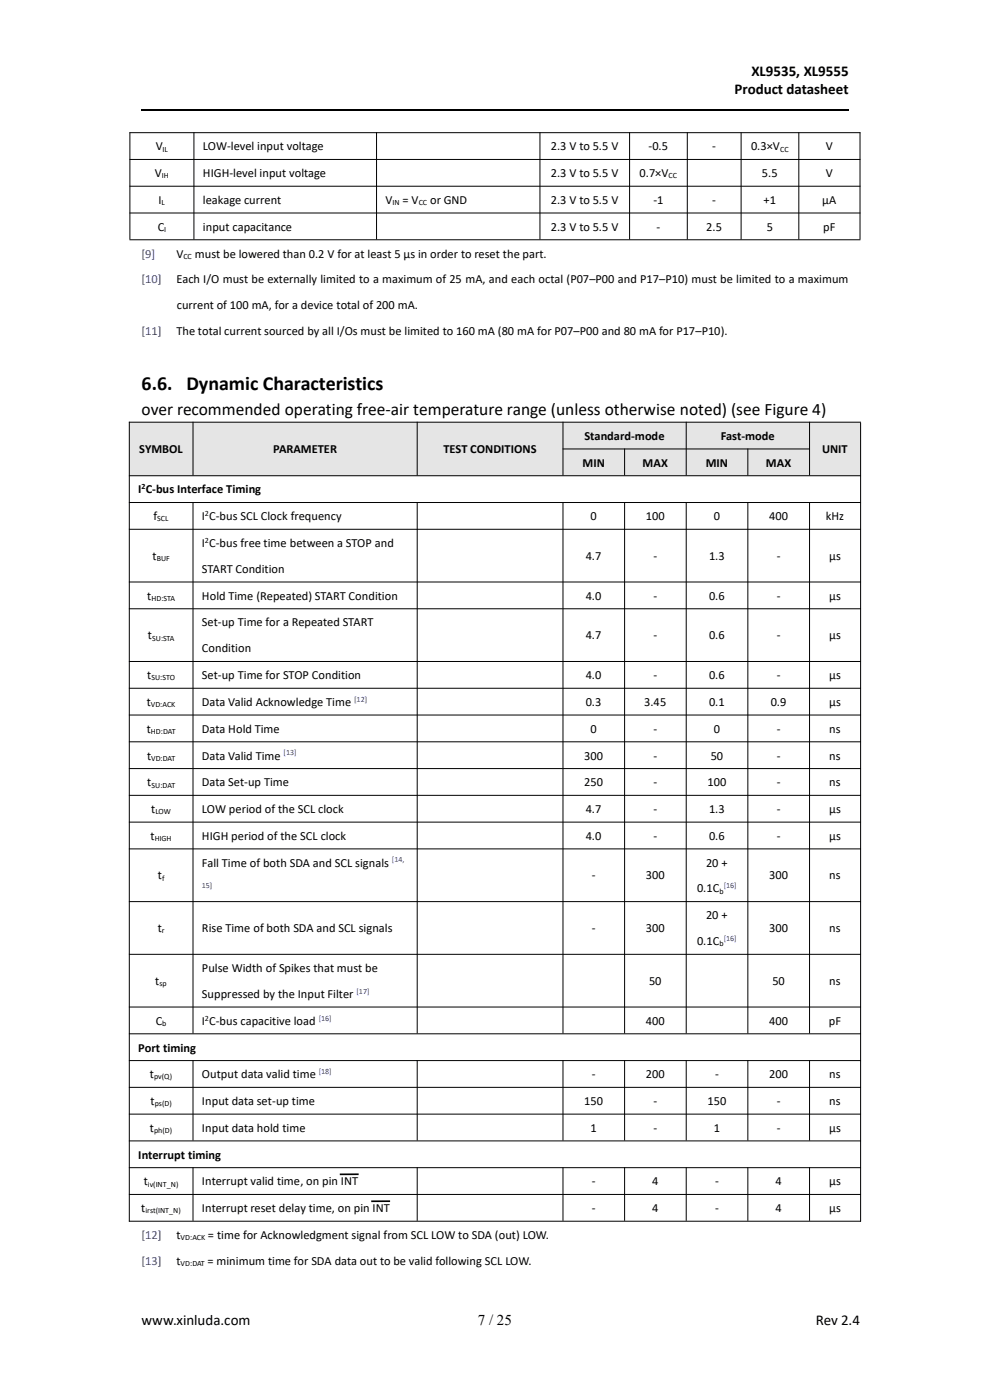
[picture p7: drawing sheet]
<svg xmlns="http://www.w3.org/2000/svg" width="210mm" height="297mm" viewBox="0 0 210 297" stroke-linecap="round" stroke-linejoin="round" font-family="sans-serif">
<defs><g id="words">
<g font-size="4.2">
<text x="30" y="82.7">6.6.</text>
<text x="39.5" y="82.7">Dynamic Characteristics</text>
</g>
<text font-size="3.7" x="30" y="88">over recommended operating free-air temperature range (unless otherwise noted) (see Figure 4)</text>
<g font-size="3.2">
<text x="159.4" y="16.1">XL9535, XL9555</text>
<text x="155.8" y="20">Product datasheet</text>
<text x="30" y="281.2">www.xinluda.com</text>
<text x="101.4" y="281.1">7 / 25</text>
<text x="173" y="281.2">Rev 2.4</text>
</g>
<g font-size="2.6">
<text x="33" y="31.9">V</text>
<text x="43.1" y="31.9">LOW-level input voltage</text>
<text x="116.8" y="31.9">2.3 V to 5.5 V</text>
<text x="137.6" y="31.9">-0.5</text>
<text x="151.1" y="31.9">-</text>
<text x="159.3" y="31.9">0.3×V</text>
<text x="175.2" y="31.9">V</text>
<text x="32.9" y="37.6">V</text>
<text x="43.1" y="37.6">HIGH-level input voltage</text>
<text x="116.8" y="37.6">2.3 V to 5.5 V</text>
<text x="135.7" y="37.6">0.7×V</text>
<text x="161.6" y="37.6">5.5</text>
<text x="175.2" y="37.6">V</text>
<text x="33.7" y="43.3">I</text>
<text x="43.1" y="43.3">leakage current</text>
<text x="81.8" y="43.3">V</text>
<text x="85.4" y="43.3">= V</text>
<text x="91.2" y="43.3">or GND</text>
<text x="116.8" y="43.3">2.3 V to 5.5 V</text>
<text x="138.6" y="43.3">-1</text>
<text x="151.1" y="43.3">-</text>
<text x="162" y="43.3">+1</text>
<text x="174.4" y="43.3">μA</text>
<text x="33.4" y="49">C</text>
<text x="43.1" y="49">input capacitance</text>
<text x="116.8" y="49">2.3 V to 5.5 V</text>
<text x="139.3" y="49">-</text>
<text x="149.8" y="49">2.5</text>
<text x="162.6" y="49">5</text>
<text x="174.6" y="49">pF</text>
<text x="37.4" y="54.6">V</text>
<text x="41.3" y="54.6">must be lowered than 0.2 V for at least 5 μs in order to reset the part.</text>
<text x="37.4" y="60.1">Each I/O must be externally limited to a maximum of 25 mA, and each octal (P07–P00 and P17–P10) must be limited to a maximum</text>
<text x="37.5" y="65.6">current of 100 mA, for a device total of 200 mA.</text>
<text x="37.4" y="71.1">The total current sourced by all I/Os must be limited to 160 mA (80 mA for P07–P00 and 80 mA for P17–P10).</text>
<text x="124" y="93.3">Standard-mode</text>
<text x="152.9" y="93.3">Fast-mode</text>
<text x="29.5" y="96.2">SYMBOL</text>
<text x="57.9" y="96.2">PARAMETER</text>
<text x="94.1" y="96.2">TEST CONDITIONS</text>
<text x="123.6" y="99">MIN</text>
<text x="136.3" y="99">MAX</text>
<text x="149.7" y="99">MIN</text>
<text x="162.5" y="99">MAX</text>
<text x="174.4" y="96.2">UNIT</text>
<text x="29.3" y="104.7">I C-bus Interface Timing</text>
<text x="32.6" y="110.4">f</text>
<text x="42.8" y="110.4">I C-bus SCL Clock frequency</text>
<text x="125.3" y="110.4">0</text>
<text x="137" y="110.4">100</text>
<text x="151.4" y="110.4">0</text>
<text x="163.2" y="110.4">400</text>
<text x="175.2" y="110.4">kHz</text>
<text x="32.3" y="118.8">t</text>
<text x="42.8" y="116.1">I C-bus free time between a STOP and</text>
<text x="124.2" y="118.8">4.7</text>
<text x="138.6" y="118.8">-</text>
<text x="150.4" y="118.8">1.3</text>
<text x="164.8" y="118.8">-</text>
<text x="175.9" y="118.8">μs</text>
<text x="42.8" y="121.6">START Condition</text>
<text x="31.2" y="127.2">t</text>
<text x="42.8" y="127.2">Hold Time (Repeated) START Condition</text>
<text x="124.2" y="127.2">4.0</text>
<text x="138.6" y="127.2">-</text>
<text x="150.4" y="127.2">0.6</text>
<text x="164.8" y="127.2">-</text>
<text x="175.9" y="127.2">μs</text>
<text x="31.4" y="135.7">t</text>
<text x="42.8" y="132.9">Set-up Time for a Repeated START</text>
<text x="124.2" y="135.7">4.7</text>
<text x="138.6" y="135.7">-</text>
<text x="150.4" y="135.7">0.6</text>
<text x="164.8" y="135.7">-</text>
<text x="175.9" y="135.7">μs</text>
<text x="42.8" y="138.4">Condition</text>
<text x="31.1" y="149.8">t</text>
<text x="31.2" y="144.1">t</text>
<text x="42.8" y="144.1">Set-up Time for STOP Condition</text>
<text x="42.8" y="149.8">Data Valid Acknowledge Time</text>
<text x="124.2" y="144.1">4.0</text>
<text x="124.2" y="149.8">0.3</text>
<text x="136.7" y="149.8">3.45</text>
<text x="138.6" y="144.1">-</text>
<text x="150.4" y="144.1">0.6</text>
<text x="150.4" y="149.8">0.1</text>
<text x="163.5" y="149.8">0.9</text>
<text x="164.8" y="144.1">-</text>
<text x="175.9" y="144.1">μs</text>
<text x="175.9" y="149.8">μs</text>
<text x="31.1" y="155.5">t</text>
<text x="42.8" y="155.5">Data Hold Time</text>
<text x="125.3" y="155.5">0</text>
<text x="138.6" y="155.5">-</text>
<text x="151.4" y="155.5">0</text>
<text x="164.8" y="155.5">-</text>
<text x="175.9" y="155.5">ns</text>
<text x="31.2" y="161.1">t</text>
<text x="42.8" y="161.1">Data Valid Time</text>
<text x="123.9" y="161.1">300</text>
<text x="138.6" y="161.1">-</text>
<text x="150.7" y="161.1">50</text>
<text x="164.8" y="161.1">-</text>
<text x="175.9" y="161.1">ns</text>
<text x="31.2" y="166.8">t</text>
<text x="42.8" y="166.8">Data Set-up Time</text>
<text x="123.9" y="166.8">250</text>
<text x="138.6" y="166.8">-</text>
<text x="150.1" y="166.8">100</text>
<text x="164.8" y="166.8">-</text>
<text x="175.9" y="166.8">ns</text>
<text x="32.1" y="172.5">t</text>
<text x="42.8" y="172.5">LOW period of the SCL clock</text>
<text x="124.2" y="172.5">4.7</text>
<text x="138.6" y="172.5">-</text>
<text x="150.4" y="172.5">1.3</text>
<text x="164.8" y="172.5">-</text>
<text x="175.9" y="172.5">μs</text>
<text x="31.9" y="178.2">t</text>
<text x="42.8" y="178.2">HIGH period of the SCL clock</text>
<text x="124.2" y="178.2">4.0</text>
<text x="138.6" y="178.2">-</text>
<text x="150.4" y="178.2">0.6</text>
<text x="164.8" y="178.2">-</text>
<text x="175.9" y="178.2">μs</text>
<text x="42.8" y="183.8">Fall Time of both SDA and SCL signals</text>
<text x="149.8" y="183.8">20 +</text>
<text x="33.5" y="186.6">t</text>
<text x="125.5" y="186.6">-</text>
<text x="137" y="186.6">300</text>
<text x="147.9" y="189.3">0.1C</text>
<text x="163.2" y="186.6">300</text>
<text x="175.9" y="186.6">ns</text>
<text x="33.4" y="197.8">t</text>
<text x="42.8" y="197.8">Rise Time of both SDA and SCL signals</text>
<text x="125.5" y="197.8">-</text>
<text x="137" y="197.8">300</text>
<text x="149.8" y="195">20 +</text>
<text x="163.2" y="197.8">300</text>
<text x="175.9" y="197.8">ns</text>
<text x="147.9" y="200.6">0.1C</text>
<text x="32.9" y="209">t</text>
<text x="42.8" y="206.2">Pulse Width of Spikes that must be</text>
<text x="137.7" y="209">50</text>
<text x="163.8" y="209">50</text>
<text x="175.9" y="209">ns</text>
<text x="42.8" y="211.7">Suppressed by the Input Filter</text>
<text x="33" y="217.4">C</text>
<text x="42.8" y="217.4">I C-bus capacitive load</text>
<text x="137" y="217.4">400</text>
<text x="163.2" y="217.4">400</text>
<text x="175.8" y="217.4">pF</text>
<text x="29.3" y="223.1">Port timing</text>
<text x="31.8" y="228.7">t</text>
<text x="42.8" y="228.7">Output data valid time</text>
<text x="125.5" y="228.7">-</text>
<text x="137" y="228.7">200</text>
<text x="151.7" y="228.7">-</text>
<text x="163.2" y="228.7">200</text>
<text x="175.9" y="228.7">ns</text>
<text x="31.9" y="234.4">t</text>
<text x="42.8" y="234.4">Input data set-up time</text>
<text x="123.9" y="234.4">150</text>
<text x="138.6" y="234.4">-</text>
<text x="150.1" y="234.4">150</text>
<text x="164.8" y="234.4">-</text>
<text x="175.9" y="234.4">ns</text>
<text x="29.3" y="245.8">Interrupt timing</text>
<text x="31.8" y="240.1">t</text>
<text x="42.8" y="240.1">Input data hold time</text>
<text x="125.3" y="240.1">1</text>
<text x="138.6" y="240.1">-</text>
<text x="151.4" y="240.1">1</text>
<text x="164.8" y="240.1">-</text>
<text x="175.9" y="240.1">μs</text>
<text x="30.5" y="251.5">t</text>
<text x="42.8" y="251.5">Interrupt valid time, on pin INT</text>
<text x="125.5" y="251.5">-</text>
<text x="138.3" y="251.5">4</text>
<text x="151.7" y="251.5">-</text>
<text x="164.5" y="251.5">4</text>
<text x="175.9" y="251.5">μs</text>
<text x="30" y="257.2">t</text>
<text x="42.8" y="257.2">Interrupt reset delay time, on pin INT</text>
<text x="125.5" y="257.2">-</text>
<text x="138.3" y="257.2">4</text>
<text x="151.7" y="257.2">-</text>
<text x="164.5" y="257.2">4</text>
<text x="175.9" y="257.2">μs</text>
<text x="37.4" y="262.8">t</text>
<text x="44.1" y="262.8">= time for Acknowledgment signal from SCL LOW to SDA (out) LOW.</text>
<text x="37.4" y="268.3">t</text>
<text x="44" y="268.3">= minimum time for SDA data out to be valid following SCL LOW.</text>
</g>
<g font-size="2.6" fill="#00f">
<text x="30" y="54.6">[9]</text>
<text x="30" y="60.1">[10]</text>
<text x="30" y="71.1">[11]</text>
<text x="30" y="262.8">[12]</text>
<text x="30" y="268.3">[13]</text>
</g>
<g font-size="1.7">
<text x="34.5" y="32.1">IL</text>
<text x="165.5" y="32.1">CC</text>
<text x="34.3" y="37.8">IH</text>
<text x="141.8" y="37.8">CC</text>
<text x="34.3" y="43.5">L</text>
<text x="83.3" y="43.5">IN</text>
<text x="88.8" y="43.5">CC</text>
<text x="34.8" y="49.2">I</text>
<text x="38.9" y="54.9">CC</text>
<text x="30" y="103.8">2</text>
<text x="33.4" y="110.6">SCL</text>
<text x="43.5" y="109.4">2</text>
<text x="33.2" y="119.1">BUF</text>
<text x="43.5" y="115.2">2</text>
<text x="32.1" y="127.5">HD:STA</text>
<text x="32.3" y="135.9">SU:STA</text>
<text x="32.1" y="144.3">SU:STO</text>
<text x="32" y="150">VD:ACK</text>
<text x="32" y="155.7">HD:DAT</text>
<text x="32" y="161.4">VD:DAT</text>
<text x="32.1" y="167.1">SU:DAT</text>
<text x="33" y="172.7">LOW</text>
<text x="32.8" y="178.4">HIGH</text>
<text x="34.4" y="186.8">f</text>
<text x="152.6" y="189.6">b</text>
<text x="34.3" y="198">r</text>
<text x="152.6" y="200.8">b</text>
<text x="33.8" y="209.2">sp</text>
<text x="34.4" y="217.7">b</text>
<text x="43.5" y="216.5">2</text>
<text x="32.7" y="229">pv(Q)</text>
<text x="32.8" y="234.7">ps(D)</text>
<text x="32.7" y="240.3">ph(D)</text>
<text x="31.4" y="251.7">iv(INT_N)</text>
<text x="30.9" y="257.4">irst(INT_N)</text>
<text x="38.3" y="263.1">VD:ACK</text>
<text x="38.3" y="268.6">VD:DAT</text>
</g>
<g font-size="1.7" fill="#00f">
<text x="75.1" y="148.9">[12]</text>
<text x="60.2" y="160.2">[13]</text>
<text x="83.1" y="182.9">[14,</text>
<text x="42.8" y="188.4">15]</text>
<text x="153.5" y="188.4">[16]</text>
<text x="153.5" y="199.6">[16]</text>
<text x="75.6" y="210.8">[17]</text>
<text x="67.6" y="216.5">[16]</text>
<text x="67.6" y="227.9">[18]</text>
</g>
</g></defs>
<path d="M30 23.4h150" fill="none" stroke="#000" stroke-width=".25"/>
<g fill="none" stroke="#000" stroke-width=".21">
<path d="M27.5 28.1h155M27.5 33.8h155M27.5 39.5h155M27.6 28.1v22.7M41.1 28.1v22.7M79.9 28.1v22.7M114.5 28.1v22.7M133.5 28.1v22.7M145.8 28.1v22.7M157.2 28.1v22.7M169.4 28.1v22.7M182.4 28.1v22.7"/>
<path d="M27.5 45.2h155M27.5 50.9h155"/>
</g>
<g fill="#e5e5e5">
<path d="M27.5 89.6h13.4v11.3h-13.4z" fill-rule="evenodd"/>
<path d="M41 89.6h47.5v11.3h-47.5z" fill-rule="evenodd"/>
<path d="M88.5 89.6h30.9v11.3h-30.9z" fill-rule="evenodd"/>
<path d="M119.5 89.6h26v5.6h-26z" fill-rule="evenodd"/>
<path d="M145.6 89.6h26.1v5.6h-26.1z" fill-rule="evenodd"/>
<path d="M171.8 89.6h10.7v11.3h-10.7z" fill-rule="evenodd"/>
<path d="M119.5 95.3h13v5.6h-13z" fill-rule="evenodd"/>
<path d="M132.5 95.3h13v5.6h-13z" fill-rule="evenodd"/>
<path d="M145.6 95.3h13v5.6h-13z" fill-rule="evenodd"/>
<path d="M158.7 95.3h13v5.6h-13z" fill-rule="evenodd"/>
</g>
<g fill="none" stroke="#000" stroke-width=".21">
<path d="M27.3 89.6h155.3M27.4 89.5v169.7M40.9 89.5v11.3M88.5 89.5v11.3M119.3 95.2h52.5M119.4 89.5v11.3M132.5 95.2v5.6M145.6 89.5v11.3M158.6 95.2v5.6M171.7 89.5v11.3M182.5 89.7v169.5M27.3 100.9h155.3"/>
<path d="M27.3 106.6h155.3M27.3 112.3h155.3M40.9 106.5v112.7M88.5 106.5v112.7M119.4 106.5v112.7M132.5 106.5v112.7M145.6 106.5v112.7M158.6 106.5v112.7M171.7 106.5v112.7M27.3 123.5h155.3M27.3 129.1h155.3M27.3 140.3h155.3"/>
<path d="M27.3 146h155.3M27.3 151.7h155.3M27.3 157.4h155.3M27.3 163.1h155.3M27.3 168.7h155.3M27.3 174.4h155.3M27.3 180.1h155.3M27.3 191.3h155.3M27.3 202.5h155.3M27.3 213.6h155.3M27.3 219.3h155.3M27.3 225h155.3"/>
<path d="M27.3 230.7h155.3M27.3 236.4h155.3M40.9 224.9v17.1M88.5 224.9v17.1M119.4 224.9v17.1M132.5 224.9v17.1M145.6 224.9v17.1M158.6 224.9v17.1M171.7 224.9v17.1M27.3 242h155.3M27.3 247.7h155.3M27.3 253.4h155.3"/>
<path d="M27.3 259.1h155.3M40.9 247.6v11.4M88.5 247.6v11.4M119.4 247.6v11.4M132.5 247.6v11.4M145.6 247.6v11.4M158.6 247.6v11.4M171.7 247.6v11.4"/>
</g>
<path d="M72.1 249.1h4M78.7 254.8h4" fill="none" stroke="#000" stroke-width=".37"/>
<use href="#words"/>
</svg>
